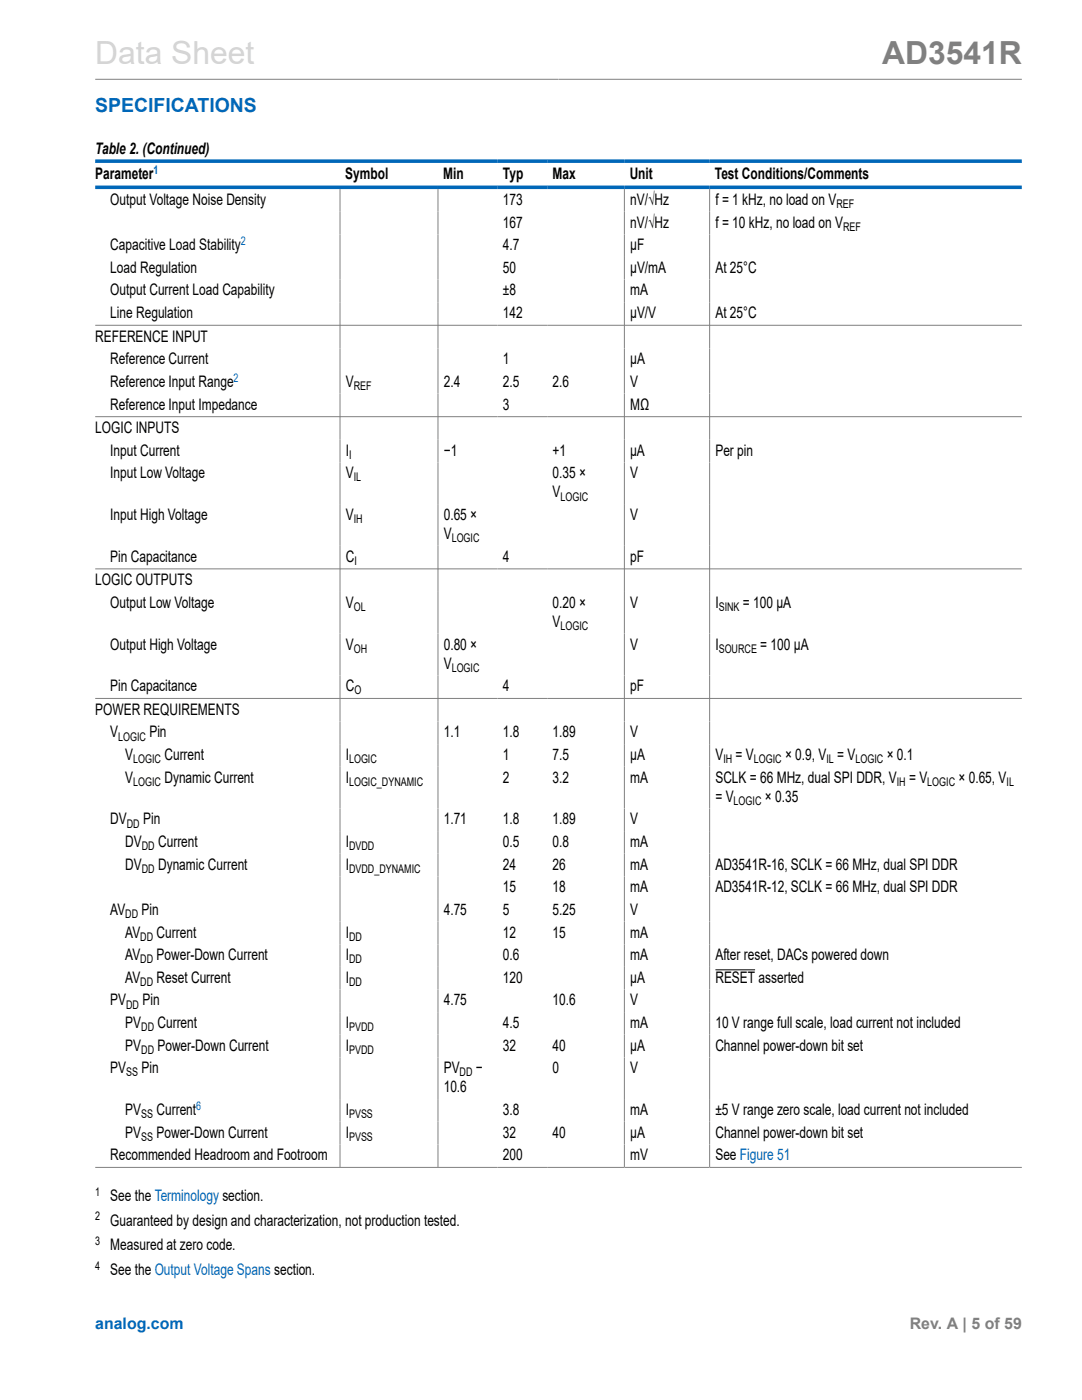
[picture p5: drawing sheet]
<svg xmlns="http://www.w3.org/2000/svg" width="216mm" height="279mm" viewBox="0 0 216 279" stroke-linecap="round" stroke-linejoin="round" font-family="sans-serif">
<defs><g id="words">
<text font-size="6.3" fill="#d3d3d3" x="19" y="12.7">Data Sheet</text>
<text font-size="6.3" fill="#808080" x="176" y="12.7">AD3541R</text>
<text font-size="3.9" fill="#0067b8" x="19" y="22.3">SPECIFICATIONS</text>
<g font-size="3.2">
<text x="19" y="30.8">Table 2. (Continued)</text>
<text x="19" y="35.7">Parameter</text>
<text x="68.9" y="35.7">Symbol</text>
<text x="88.5" y="35.7">Min</text>
<text x="100.4" y="35.7">Typ</text>
<text x="110.2" y="35.7">Max</text>
<text x="125.6" y="35.7">Unit</text>
<text x="142.7" y="35.7">Test Conditions/Comments</text>
<text x="22" y="40.9">Output Voltage Noise Density</text>
<text x="100.4" y="40.9">173</text>
<text x="125.7" y="40.9">nV/√Hz</text>
<text x="142.7" y="40.9">f = 1 kHz, no load on V</text>
<text x="100.4" y="45.4">167</text>
<text x="125.7" y="45.4">nV/√Hz</text>
<text x="142.7" y="45.4">f = 10 kHz, no load on V</text>
<text x="22" y="49.9">Capacitive Load Stability</text>
<text x="100.4" y="49.9">4.7</text>
<text x="125.7" y="49.9">µF</text>
<text x="22" y="54.5">Load Regulation</text>
<text x="22" y="59">Output Current Load Capability</text>
<text x="100.4" y="54.5">50</text>
<text x="100.4" y="59">±8</text>
<text x="125.7" y="54.5">µV/mA</text>
<text x="125.7" y="59">mA</text>
<text x="142.7" y="54.5">At 25°C</text>
<text x="22" y="63.5">Line Regulation</text>
<text x="100.4" y="63.5">142</text>
<text x="125.7" y="63.5">µV/V</text>
<text x="142.7" y="63.5">At 25°C</text>
<text x="19" y="68.2">REFERENCE INPUT</text>
<text x="22" y="72.7">Reference Current</text>
<text x="22" y="77.2">Reference Input Range</text>
<text x="69" y="77.2">V</text>
<text x="88.5" y="77.2">2.4</text>
<text x="100.4" y="72.7">1</text>
<text x="100.4" y="77.2">2.5</text>
<text x="110.2" y="77.2">2.6</text>
<text x="125.7" y="72.7">μA</text>
<text x="125.7" y="77.2">V</text>
<text x="22" y="81.7">Reference Input Impedance</text>
<text x="100.4" y="81.7">3</text>
<text x="125.7" y="81.7">MΩ</text>
<text x="19" y="86.4">LOGIC INPUTS</text>
<text x="22" y="95.4">Input Low Voltage</text>
<text x="22" y="90.9">Input Current</text>
<text x="69" y="95.4">V</text>
<text x="69" y="90.9">I</text>
<text x="88.5" y="90.9">−1</text>
<text x="110.2" y="90.9">+1</text>
<text x="110.2" y="95.4">0.35 ×</text>
<text x="125.7" y="90.9">µA</text>
<text x="125.7" y="95.4">V</text>
<text x="142.7" y="90.9">Per pin</text>
<text x="110.2" y="99.3">V</text>
<text x="22" y="103.8">Input High Voltage</text>
<text x="69" y="103.8">V</text>
<text x="88.5" y="103.8">0.65 ×</text>
<text x="88.5" y="107.6">V</text>
<text x="125.7" y="103.8">V</text>
<text x="22" y="112.1">Pin Capacitance</text>
<text x="69" y="112.1">C</text>
<text x="100.4" y="112.1">4</text>
<text x="125.7" y="112.1">pF</text>
<text x="19" y="116.8">LOGIC OUTPUTS</text>
<text x="22" y="121.3">Output Low Voltage</text>
<text x="69" y="121.3">V</text>
<text x="110.2" y="121.3">0.20 ×</text>
<text x="110.2" y="125.1">V</text>
<text x="125.7" y="121.3">V</text>
<text x="142.7" y="121.3">I</text>
<text x="148.2" y="121.3">= 100 μA</text>
<text x="22" y="129.6">Output High Voltage</text>
<text x="69" y="129.6">V</text>
<text x="88.5" y="129.6">0.80 ×</text>
<text x="125.7" y="129.6">V</text>
<text x="142.7" y="129.6">I</text>
<text x="151.7" y="129.6">= 100 μA</text>
<text x="22" y="138">Pin Capacitance</text>
<text x="69" y="138">C</text>
<text x="88.5" y="133.4">V</text>
<text x="100.4" y="138">4</text>
<text x="125.7" y="138">pF</text>
<text x="19" y="142.7">POWER REQUIREMENTS</text>
<text x="22" y="147.2">V</text>
<text x="29.8" y="147.2">Pin</text>
<text x="88.5" y="147.2">1.1</text>
<text x="100.4" y="147.2">1.8</text>
<text x="110.2" y="147.2">1.89</text>
<text x="125.7" y="147.2">V</text>
<text x="25" y="151.7">V</text>
<text x="32.8" y="151.7">Current</text>
<text x="69" y="151.7">I</text>
<text x="100.4" y="151.7">1</text>
<text x="110.2" y="151.7">7.5</text>
<text x="125.7" y="151.7">µA</text>
<text x="142.7" y="151.7">V</text>
<text x="146.8" y="151.7">= V</text>
<text x="156.6" y="151.7">× 0.9, V = V</text>
<text x="176.9" y="151.7">× 0.1</text>
<text x="25" y="156.2">V</text>
<text x="32.8" y="156.2">Dynamic Current</text>
<text x="69" y="156.2">I</text>
<text x="100.4" y="156.2">2</text>
<text x="110.2" y="156.2">3.2</text>
<text x="125.7" y="156.2">mA</text>
<text x="142.7" y="160">= V</text>
<text x="142.7" y="156.2">SCLK = 66 MHz, dual SPI DDR, V</text>
<text x="152.6" y="160">× 0.35</text>
<text x="181.4" y="156.2">= V</text>
<text x="191.2" y="156.2">× 0.65, V</text>
<text x="22" y="164.5">DV</text>
<text x="28.5" y="164.5">Pin</text>
<text x="88.5" y="164.5">1.71</text>
<text x="100.4" y="164.5">1.8</text>
<text x="110.2" y="164.5">1.89</text>
<text x="125.7" y="164.5">V</text>
<text x="25" y="173.6">DV</text>
<text x="25" y="169">DV</text>
<text x="31.5" y="173.6">Dynamic Current</text>
<text x="31.5" y="169">Current</text>
<text x="69" y="173.6">I</text>
<text x="69" y="169">I</text>
<text x="100.4" y="169">0.5</text>
<text x="100.4" y="173.6">24</text>
<text x="110.2" y="169">0.8</text>
<text x="110.2" y="173.6">26</text>
<text x="125.7" y="169">mA</text>
<text x="125.7" y="173.6">mA</text>
<text x="142.7" y="173.6">AD3541R-16, SCLK = 66 MHz, dual SPI DDR</text>
<text x="100.4" y="178.1">15</text>
<text x="110.2" y="178.1">18</text>
<text x="125.7" y="178.1">mA</text>
<text x="142.7" y="178.1">AD3541R-12, SCLK = 66 MHz, dual SPI DDR</text>
<text x="22" y="182.6">AV</text>
<text x="28.2" y="182.6">Pin</text>
<text x="88.5" y="182.6">4.75</text>
<text x="100.4" y="182.6">5</text>
<text x="110.2" y="182.6">5.25</text>
<text x="125.7" y="182.6">V</text>
<text x="25" y="191.6">AV</text>
<text x="25" y="187.1">AV</text>
<text x="31.2" y="191.6">Power-Down Current</text>
<text x="31.2" y="187.1">Current</text>
<text x="69" y="191.6">I</text>
<text x="69" y="187.1">I</text>
<text x="100.4" y="191.6">0.6</text>
<text x="100.4" y="187.1">12</text>
<text x="110.2" y="187.1">15</text>
<text x="125.7" y="191.6">mA</text>
<text x="125.7" y="187.1">mA</text>
<text x="142.7" y="191.6">After reset, DACs powered down</text>
<text x="25" y="196.1">AV</text>
<text x="31.2" y="196.1">Reset Current</text>
<text x="69" y="196.1">I</text>
<text x="100.4" y="196.1">120</text>
<text x="125.7" y="196.1">µA</text>
<text x="142.7" y="196.1">RESET asserted</text>
<text x="22" y="200.6">PV</text>
<text x="28.4" y="200.6">Pin</text>
<text x="88.5" y="200.6">4.75</text>
<text x="110.2" y="200.6">10.6</text>
<text x="125.7" y="200.6">V</text>
<text x="25" y="209.7">PV</text>
<text x="25" y="205.2">PV</text>
<text x="31.4" y="205.2">Current</text>
<text x="31.4" y="209.7">Power-Down Current</text>
<text x="69" y="205.2">I</text>
<text x="69" y="209.7">I</text>
<text x="100.4" y="209.7">32</text>
<text x="100.4" y="205.2">4.5</text>
<text x="110.2" y="209.7">40</text>
<text x="125.7" y="209.7">μA</text>
<text x="125.7" y="205.2">mA</text>
<text x="142.7" y="209.7">Channel power-down bit set</text>
<text x="142.7" y="205.2">10 V range full scale, load current not included</text>
<text x="22" y="214.2">PV</text>
<text x="28.2" y="214.2">Pin</text>
<text x="88.5" y="214.2">PV</text>
<text x="95" y="214.2">−</text>
<text x="110.2" y="214.2">0</text>
<text x="125.7" y="214.2">V</text>
<text x="88.5" y="218">10.6</text>
<text x="25" y="222.5">PV</text>
<text x="25" y="227">PV</text>
<text x="31.2" y="227">Power-Down Current</text>
<text x="31.2" y="222.5">Current</text>
<text x="69" y="227">I</text>
<text x="69" y="222.5">I</text>
<text x="100.4" y="227">32</text>
<text x="100.4" y="222.5">3.8</text>
<text x="110.2" y="227">40</text>
<text x="125.7" y="227">μA</text>
<text x="125.7" y="222.5">mA</text>
<text x="142.7" y="227">Channel power-down bit set</text>
<text x="142.7" y="222.5">±5 V range zero scale, load current not included</text>
<text x="22" y="231.6">Recommended Headroom and Footroom</text>
<text x="100.4" y="231.6">200</text>
<text x="125.7" y="231.6">mV</text>
<text x="142.7" y="231.6">See Figure 51</text>
<text x="22" y="239.7">See the Terminology section.</text>
<text x="22" y="244.6">Guaranteed by design and characterization, not production tested.</text>
<text x="22" y="249.6">Measured at zero code.</text>
<text x="22" y="254.5">See the Output Voltage Spans section.</text>
</g>
<text font-size="3.2" fill="#0067b8" x="19" y="265.3">analog.com</text>
<text font-size="3.2" fill="#808080" x="181.5" y="265.3">Rev. A | 5 of 59</text>
<g font-size="2.4" fill="#0067b8">
<text x="30.6" y="34.6">1</text>
<text x="48.1" y="48.9">2</text>
<text x="46.6" y="76.2">2</text>
<text x="39.2" y="221.5">6</text>
</g>
<g font-size="2.4">
<text x="166.9" y="41.5">REF</text>
<text x="168.2" y="46.1">REF</text>
<text x="70.6" y="77.8">REF</text>
<text x="69.7" y="91.6">I</text>
<text x="70.6" y="96.1">IL</text>
<text x="111.8" y="99.9">LOGIC</text>
<text x="70.6" y="104.4">IH</text>
<text x="70.7" y="112.7">I</text>
<text x="90.1" y="108.2">LOGIC</text>
<text x="70.6" y="121.9">OL</text>
<text x="111.8" y="125.8">LOGIC</text>
<text x="143.4" y="121.9">SINK</text>
<text x="70.6" y="130.3">OH</text>
<text x="143.4" y="130.3">SOURCE</text>
<text x="90.1" y="134.1">LOGIC</text>
<text x="70.7" y="138.6">O</text>
<text x="23.6" y="147.8">LOGIC</text>
<text x="26.6" y="152.3">LOGIC</text>
<text x="69.7" y="152.3">LOGIC</text>
<text x="144.3" y="152.3">IH</text>
<text x="150.4" y="152.3">LOGIC</text>
<text x="164.9" y="152.3">IL</text>
<text x="170.7" y="152.3">LOGIC</text>
<text x="26.6" y="156.8">LOGIC</text>
<text x="69.7" y="156.8">LOGIC_DYNAMIC</text>
<text x="146.4" y="160.6">LOGIC</text>
<text x="178.9" y="156.8">IH</text>
<text x="185" y="156.8">LOGIC</text>
<text x="200.8" y="156.8">IL</text>
<text x="25.3" y="165.2">DD</text>
<text x="28.3" y="169.7">DD</text>
<text x="69.7" y="169.7">DVDD</text>
<text x="28.3" y="174.2">DD</text>
<text x="69.7" y="174.2">DVDD_DYNAMIC</text>
<text x="25" y="183.2">DD</text>
<text x="28" y="187.7">DD</text>
<text x="69.7" y="187.7">DD</text>
<text x="28" y="196.8">DD</text>
<text x="28" y="192.3">DD</text>
<text x="69.7" y="192.3">DD</text>
<text x="69.7" y="196.8">DD</text>
<text x="25.2" y="201.3">DD</text>
<text x="28.2" y="205.8">DD</text>
<text x="69.7" y="205.8">PVDD</text>
<text x="25.2" y="214.8">SS</text>
<text x="28.2" y="210.3">DD</text>
<text x="69.7" y="210.3">PVDD</text>
<text x="91.7" y="214.8">DD</text>
<text x="28.2" y="223.2">SS</text>
<text x="28.2" y="227.7">SS</text>
<text x="69.7" y="227.7">PVSS</text>
<text x="69.7" y="223.2">PVSS</text>
<text x="19" y="238.6">1</text>
<text x="19" y="243.6">2</text>
<text x="19" y="248.5">3</text>
<text x="19" y="253.4">4</text>
</g>
</g></defs>
<path d="M19 15.8h184.9M67.8 37.7v195.2M87.4 37.7v195.2M124.6 37.7v195.2M141.6 37.7v195.2M19 64.9h184.9M19 83.2h184.9M19 113.5h184.9M19 139.4h184.9M19 233h184.9" fill="none" stroke="#808080" stroke-width=".2"/>
<path d="M142.7 193.5h8" fill="none" stroke="#000" stroke-width=".2"/>
<path d="M19 32.2h184.9M19 37.4h184.9" fill="none" stroke="#0067b8" stroke-width=".71"/>
<use href="#words"/>
</svg>
